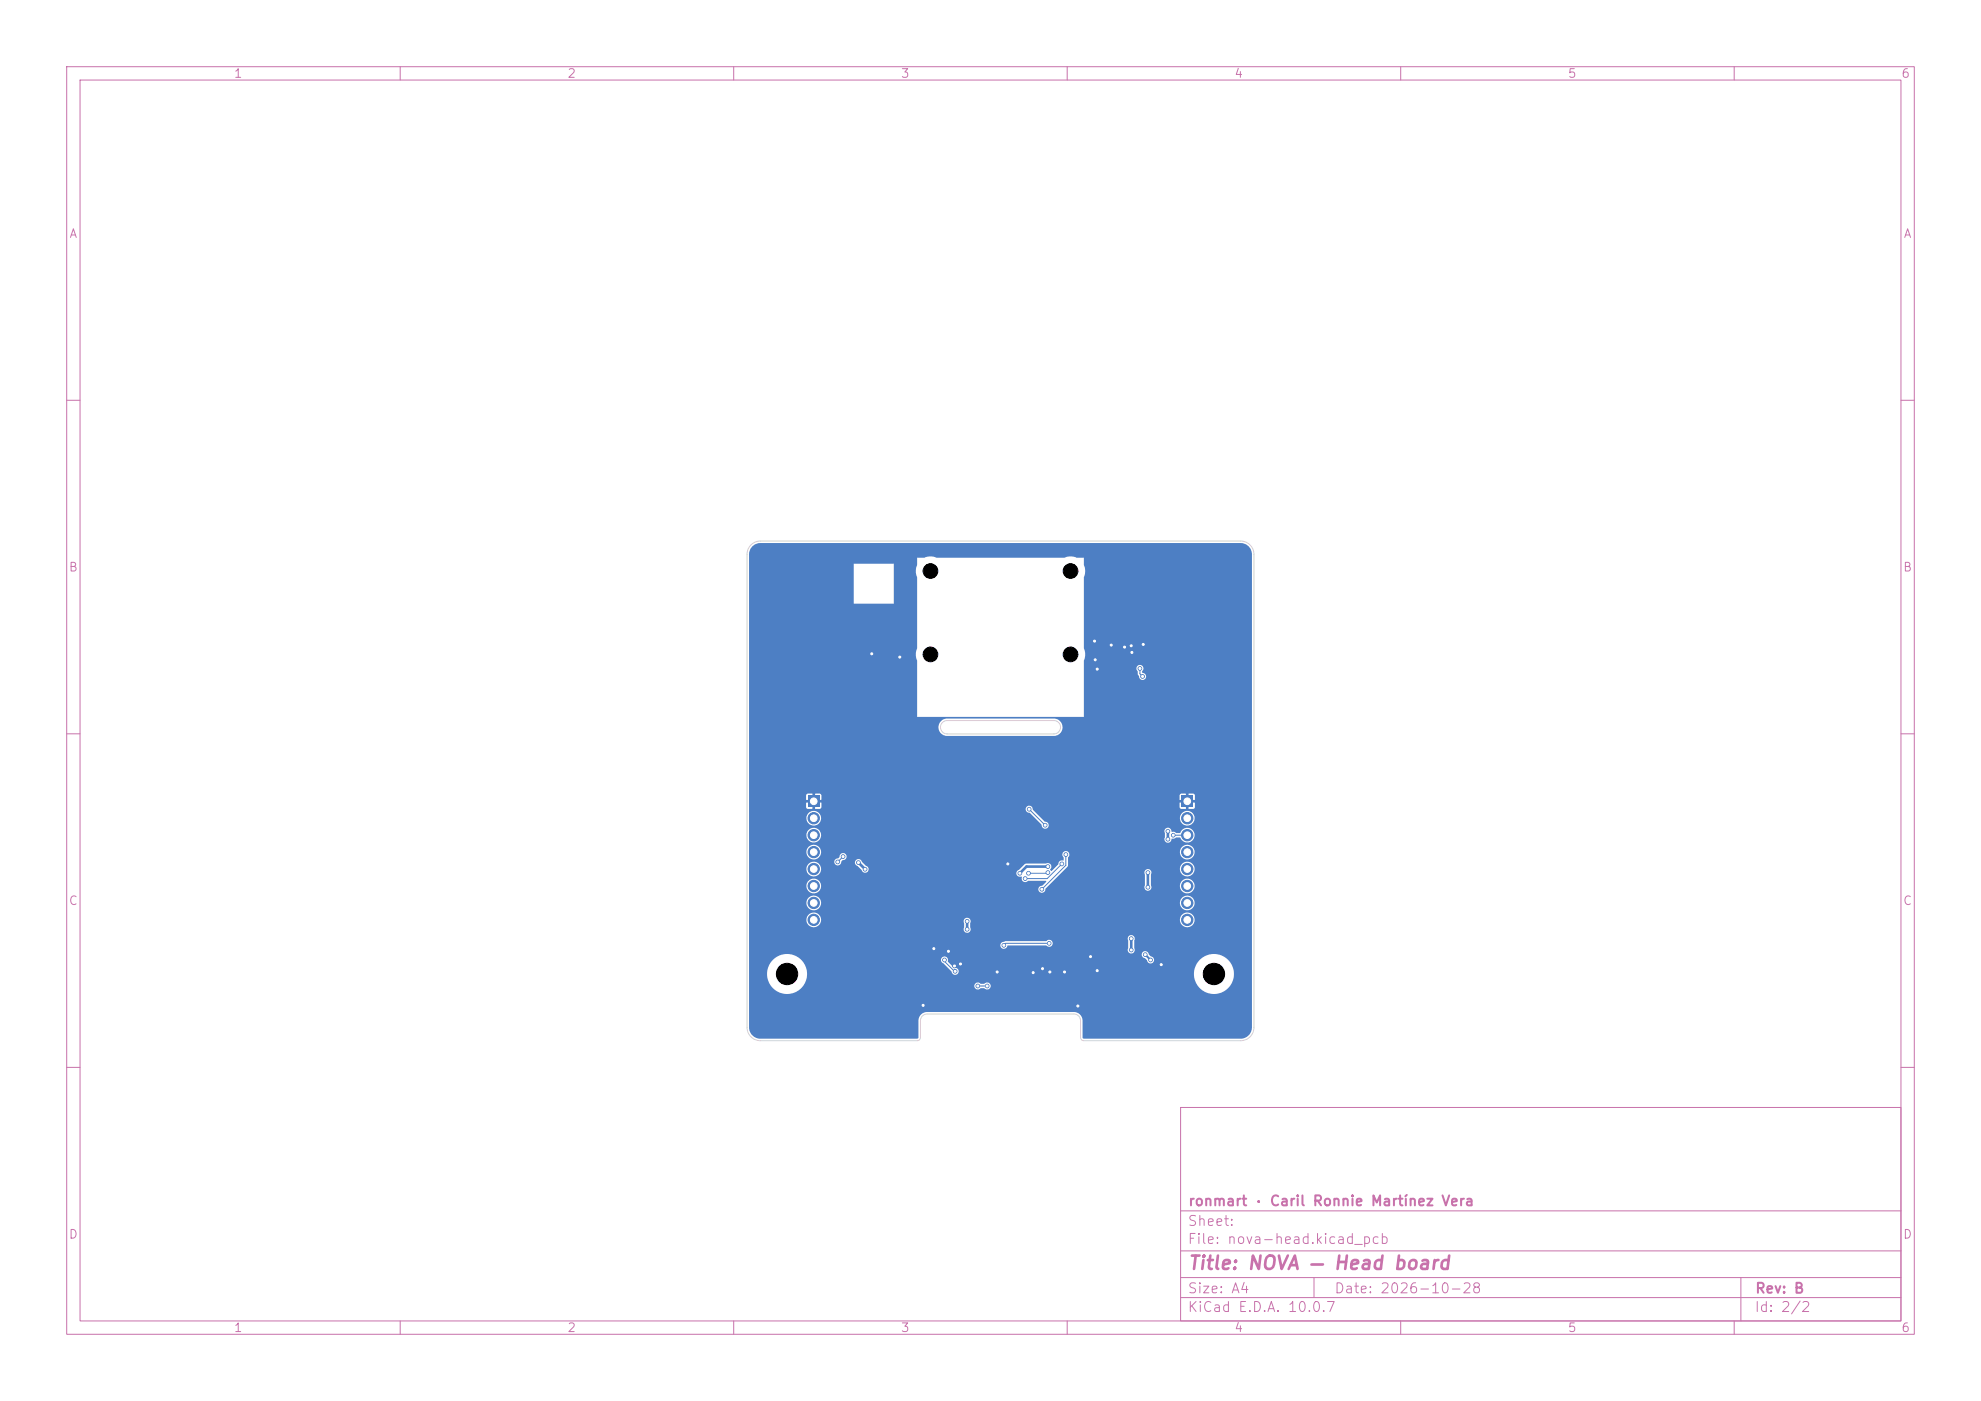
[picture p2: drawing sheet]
<svg xmlns="http://www.w3.org/2000/svg" width="297mm" height="210mm" viewBox="0 0 297 210" stroke-linecap="round" stroke-linejoin="round" font-family="sans-serif">
<defs><g id="words">
<text font-size="2" fill="#c872ab" x="178" y="190.8">Title: NOVA — Head board</text>
<g font-size="1.5" fill="#c872ab">
<text x="178" y="184.1">Sheet:</text>
<text x="178" y="181.1">ronmart · Caril Ronnie Martínez Vera</text>
<text x="178" y="186.8">File: nova-head.kicad_pcb</text>
<text x="178" y="197">KiCad E.D.A. 10.0.7</text>
<text x="178" y="194.2">Size: A4</text>
<text x="200" y="194.2">Date: 2026-10-28</text>
<text x="263" y="197">Id: 2/2</text>
<text x="263" y="194.2">Rev: B</text>
</g>
<g font-size="1.3" fill="#c872ab">
<text x="35" y="12">1</text>
<text x="85" y="12">2</text>
<text x="135" y="12">3</text>
<text x="185" y="12">4</text>
<text x="235" y="12">5</text>
<text x="285" y="12">6</text>
<text x="10.3" y="36">A</text>
<text x="285.3" y="36">A</text>
<text x="10.2" y="86">B</text>
<text x="285.2" y="86">B</text>
<text x="10.2" y="136">C</text>
<text x="285.2" y="136">C</text>
<text x="10.2" y="186">D</text>
<text x="285.2" y="186">D</text>
<text x="35" y="200">1</text>
<text x="85" y="200">2</text>
<text x="135" y="200">3</text>
<text x="185" y="200">4</text>
<text x="235" y="200">5</text>
<text x="285" y="200">6</text>
</g>
</g></defs>
<g fill="none" stroke="#c872ab" stroke-width=".15">
<path d="M10 10h277v190h-277zM12 12h273v186h-273zM60 10v2M110 10v2M160 10v2M210 10v2M260 10v2M10 60h2M285 60h2M10 110h2M285 110h2M10 160h2"/>
<path d="M177 166h108v32h-108zM285 160h2M60 198v2M110 198v2M160 198v2M177 194.5h108M177 191.5h108M177 187.5h108M177 181.5h108M197 191.5v3M210 198v2M260 198v2"/>
<path d="M261 191.5v6.5"/>
</g>
<path d="M121.2 119.3h1.6v1.7h-1.6z" fill="#4d7fc4"/>
<g fill="#4d7fc4" stroke="#4d7fc4" stroke-width=".15">
<circle cx="122" cy="122.6" r=".85"/>
<circle cx="122" cy="125.2" r=".85"/>
<circle cx="122" cy="127.7" r=".85"/>
<circle cx="122" cy="130.3" r=".85"/>
<circle cx="122" cy="132.8" r=".85"/>
<circle cx="122" cy="135.3" r=".85"/>
<circle cx="122" cy="137.9" r=".85"/>
</g>
<path d="M177.1 119.3h1.7v1.7h-1.7z" fill="#4d7fc4"/>
<g fill="#4d7fc4" stroke="#4d7fc4" stroke-width=".15">
<circle cx="178" cy="122.6" r=".85"/>
<circle cx="178" cy="125.2" r=".85"/>
<circle cx="178" cy="127.7" r=".85"/>
<circle cx="178" cy="130.3" r=".85"/>
<circle cx="178" cy="132.8" r=".85"/>
<circle cx="178" cy="135.3" r=".85"/>
<circle cx="178" cy="137.9" r=".85"/>
<circle cx="175.1" cy="124.6" r=".27"/>
<circle cx="152.9" cy="130.9" r=".27"/>
<circle cx="157.1" cy="129.9" r=".27"/>
<circle cx="172.1" cy="130.8" r=".27"/>
<circle cx="169.6" cy="142.4" r=".28"/>
<circle cx="145" cy="139.3" r=".28"/>
<circle cx="129.7" cy="130.3" r=".28"/>
<circle cx="172.1" cy="133" r=".28"/>
<circle cx="175.1" cy="125.8" r=".27"/>
<circle cx="169.6" cy="140.7" r=".28"/>
<circle cx="128.7" cy="129.3" r=".28"/>
<circle cx="145" cy="138.1" r=".28"/>
<circle cx="168.6" cy="97" r=".27"/>
<circle cx="164.2" cy="98.9" r=".28"/>
<circle cx="134.9" cy="98.5" r=".27"/>
<circle cx="142.2" cy="142.6" r=".27"/>
<circle cx="157.4" cy="145.7" r=".28"/>
<circle cx="144" cy="144.5" r=".28"/>
<circle cx="154.9" cy="145.8" r=".27"/>
<circle cx="140" cy="142.2" r=".28"/>
<circle cx="156.3" cy="145.2" r=".27"/>
<circle cx="130.7" cy="98" r=".27"/>
<circle cx="169.6" cy="96.8" r=".27"/>
<circle cx="171.4" cy="96.6" r=".28"/>
<circle cx="164.5" cy="100.3" r=".28"/>
<circle cx="151.1" cy="129.5" r=".27"/>
<circle cx="138.4" cy="150.7" r=".28"/>
<circle cx="161.6" cy="150.8" r=".27"/>
<circle cx="149.5" cy="145.7" r=".28"/>
<circle cx="143.1" cy="144.8" r=".27"/>
<circle cx="164.1" cy="96.1" r=".27"/>
<circle cx="166.6" cy="96.7" r=".27"/>
<circle cx="174.1" cy="144.6" r=".27"/>
<circle cx="169.7" cy="97.8" r=".27"/>
<circle cx="163.5" cy="143.4" r=".28"/>
<circle cx="164.5" cy="145.5" r=".27"/>
<circle cx="159.6" cy="145.7" r=".27"/>
<circle cx="125.6" cy="129.2" r=".27"/>
<circle cx="157.1" cy="130.8" r=".27"/>
<circle cx="126.4" cy="128.4" r=".27"/>
<circle cx="154.2" cy="130.9" r=".27"/>
<circle cx="175.9" cy="125.2" r=".27"/>
<circle cx="143.2" cy="145.6" r=".27"/>
<circle cx="159.2" cy="129.5" r=".27"/>
<circle cx="153.7" cy="131.7" r=".28"/>
<circle cx="141.6" cy="143.9" r=".27"/>
<circle cx="150.5" cy="141.7" r=".28"/>
<circle cx="157.3" cy="141.4" r=".27"/>
<circle cx="146.6" cy="147.8" r=".27"/>
<circle cx="148" cy="147.8" r=".28"/>
<circle cx="170.9" cy="100.2" r=".27"/>
<circle cx="159.8" cy="128.1" r=".27"/>
<circle cx="171.3" cy="101.4" r=".27"/>
<circle cx="156.2" cy="133.3" r=".28"/>
<circle cx="154.3" cy="121.3" r=".27"/>
<circle cx="156.7" cy="123.7" r=".28"/>
<circle cx="171.7" cy="143.1" r=".28"/>
<circle cx="172.5" cy="143.9" r=".27"/>
</g>
<path d="M128.7 129.3l1 1M145 138.1v1.2M157.1 129.9h-3.2l-1 1M172.1 130.8v2.2M175.1 124.6v1.2M169.6 140.7v1.7" fill="none" stroke="#4d7fc4" stroke-width=".4"/>
<path d="M170.9 100.2v.8l.4 .4M126.4 128.4l-.8 .8M154.3 121.3l2.4 2.4M157.1 130.8l-.1 .1h-2.8M159.2 129.5l-2.2 2.2h-3.3M159.8 128.1v1.6l-3.6 3.6M175.9 125.2h1.3M141.6 143.9v.2l1.6 1.5M146.6 147.8h1.4M157.3 141.4h-6.5l-.3 .3" fill="none" stroke="#4d7fc4" stroke-width=".15"/>
<path d="M171.7 143.1l.8 .8" fill="none" stroke="#4d7fc4" stroke-width=".3"/>
<path d="M112.7 82l.6-.4 .7-.2h72a1.7 1.7 0 0 1 1.7 1.7v70.9a1.7 1.7 0 0 1-1.7 1.7h-23.5l-.2-.2v-2.5a1.29 1.29 0 0 0-1.4-1.3h-21.9a1.3 1.3 0 0 0-1.3 1.4v2.4l-.2 .2h-23.5a1.7 1.7 0 0 1-1.7-1.7v-8h2.7a3 3 0 0 0 2.1 2.9 3 3 0 0 0 3.3-1.2h25.7v.2a.56 .56 0 0 0 .4 .4 .56 .56 0 0 0 .6-.2h.5a.54 .54 0 0 0 .8 0 .54 .54 0 0 0-.1-.8 .54 .54 0 0 0-.8 .2h-.5a.53 .53 0 0 0-.6-.2 .53 .53 0 0 0-.3 .4h-25.7h.1a3 3 0 0 0-.4-3.9h21l.1 .4 1.5 1.5a.53 .53 0 0 0 .8 .3h35.5v.1a3 3 0 0 0 4.5 2.5 3 3 0 0 0 0-5.2 3 3 0 0 0-4.5 2.5v.1h-35.5a.56 .56 0 0 0 .1-.7 .56 .56 0 0 0-.6-.2l-.9-1a.53 .53 0 0 0-.4-.7 .53 .53 0 0 0-.6 .4h-21l-.8-.5-.9-.3h52.8l.1 .4 .7 .6a.53 .53 0 0 0 .5 .4 .53 .53 0 0 0 .5-.5 .53 .53 0 0 0-.4-.5l-.4-.4a.53 .53 0 0 0-.5-.4 .53 .53 0 0 0-.5 .4h-52.9a3 3 0 0 0-3.3 3h-2.7v-4.4h37.7v.2a.58 .58 0 0 0 .6 .4 .58 .58 0 0 0 .5-.5h5.7a.55 .55 0 0 0 .8 .1 .55 .55 0 0 0 0-.8 .55 .55 0 0 0-.8 .1h-6.2a.61 .61 0 0 0-.6 .5h-37.7v-1h56.8v1.5a.54 .54 0 0 0 .5 .8 .54 .54 0 0 0 .5-.8v-1.2a.53 .53 0 0 0-.3-.7 .53 .53 0 0 0-.7 .4h-56.8v-2.8h8.6v.2a1.1 1.1 0 0 0 1.1 1 1.1 1.1 0 0 0 1.1-1h21.4v1a.54 .54 0 0 0 .5 .8 .54 .54 0 0 0 .5-.8v-1l-.1-.2h31.5a1.1 1.1 0 0 0 1.5 1.1 1.1 1.1 0 0 0 .3-1.9 1.1 1.1 0 0 0-1.8 .6v.2h-31.5a.53 .53 0 0 0-.5-.2 .53 .53 0 0 0-.4 .4h-21.4a1.1 1.1 0 0 0-1-1.2 1.1 1.1 0 0 0-1.2 1h-8.6v-2.5h8.6v.1a1.1 1.1 0 0 0 1.2 1.1 1.1 1.1 0 0 0 1-1.2h53.8v.1a1.1 1.1 0 0 0 1.7 .9 1.1 1.1 0 0 0 0-1.9 1.1 1.1 0 0 0-1.7 .9h-53.8v-.2a1.1 1.1 0 0 0-1.2-.9 1.1 1.1 0 0 0-1 1.1h-8.6v-2.6h8.6v.2a1.1 1.1 0 0 0 1.7 .9 1.1 1.1 0 0 0 0-1.9 1.1 1.1 0 0 0-1.7 .8h-8.6v-2.5h8.6v.2a1.1 1.1 0 0 0 .9 .9 1.1 1.1 0 0 0 1.1-.5h29.5v.2a.64 .64 0 0 0 .8 .4 .57 .57 0 0 0 .2 .8 .57 .57 0 0 0 .8-.2h2.6v.2l-.5 .5a.55 .55 0 0 0-.6 .6 .55 .55 0 0 0 .5 .5 .55 .55 0 0 0 .6-.6l2.4-2.5h12.4v2.1a.53 .53 0 0 0 .5 .7 .53 .53 0 0 0 .5-.8h4.3v.2a1.1 1.1 0 0 0 1.7 .9 1.1 1.1 0 0 0 0-1.9 1.1 1.1 0 0 0-1.7 .8h-4.3v-1.7a.53 .53 0 0 0-.3-.7 .53 .53 0 0 0-.7 .4h-12.4l.6-.5h17.1v.2a1.1 1.1 0 0 0 1.7 .8 1.1 1.1 0 0 0 0-1.9 1.1 1.1 0 0 0-1.7 .9h-17.1l.3-.5v-1.1a.57 .57 0 0 0 0-1h16.8v.2a1.1 1.1 0 0 0 1.7 .9 1.1 1.1 0 0 0 0-1.9 1.1 1.1 0 0 0-1.7 .8h-16.9a.55 .55 0 0 0-.7 .3 .55 .55 0 0 0 .2 .7v.4a.64 .64 0 0 0-.9 .6l-1 1a.2 .2 0 0 1-.1-.2 .2 .2 0 0 1 0-.2 .54 .54 0 0 0 0-.7 .54 .54 0 0 0-.7-.1l-3.1 .1-1.1 1-.2 .3h-29.5l.1-.1a1.1 1.1 0 0 0-.7-1.5 1.1 1.1 0 0 0-1.4 1h-8.6v-1.1h12.8v.2a.53 .53 0 0 0 .5 .4 .53 .53 0 0 0 .5-.5h2.1l.1 .4 .9 .9a.53 .53 0 0 0 .9 .1 .53 .53 0 0 0-.3-.8l-.6-.7a.53 .53 0 0 0-.5-.3 .53 .53 0 0 0-.5 .4h-2.1l.3-.3a.54 .54 0 0 0 .5-.5 .54 .54 0 0 0-.6-.5 .54 .54 0 0 0-.5 .6l-.5 .3-.2 .3h-12.8v-1.5h8.6a1.1 1.1 0 0 0 1.5 1.2 1.1 1.1 0 0 0 .3-1.9 1.1 1.1 0 0 0-1.8 .6v.1h-8.6v-2.5h8.6a1.1 1.1 0 0 0 1.4 1.2 1.1 1.1 0 0 0 .6-1.8h51.7v1a.56 .56 0 0 0 .4 .8 .56 .56 0 0 0 .7-.6h.4l.2-.2h.6a1.12 1.12 0 0 0 1.4 .8 1.12 1.12 0 0 0 .7-1.5 1.12 1.12 0 0 0-1.6-.6l-.5 .7h-.5l-.3-.2h-.4a.56 .56 0 0 0-.5-.6 .56 .56 0 0 0-.6 .4h-51.8a1.1 1.1 0 0 0-1.1-.4 1.1 1.1 0 0 0-.8 1h-8.6v-2.5h8.6v.1a1.1 1.1 0 0 0 1.7 .9 1.1 1.1 0 0 0 0-1.9 1.1 1.1 0 0 0-1.7 .9h-8.6v-3.4h8.5v.7h.7v.4h-.7l.1 .7 .2 .3h.7v-.7h.4v.7l31.6-.1v.2a.61 .61 0 0 0 .6 .5l1.8 1.8a.54 .54 0 0 0 .5 .5 .54 .54 0 0 0 .5-.6 .54 .54 0 0 0-.6-.5l-.6-.5h20.9v.1a1.1 1.1 0 0 0 1.7 .9 1.1 1.1 0 0 0 0-1.9 1.1 1.1 0 0 0-1.7 .9h-20.9l-1.2-1.3a.53 .53 0 0 0-.4-.5 .53 .53 0 0 0-.6 .4h-30.8l.1-.2 .1-.7h-.7v-.4h.7v-.7h53.7v.7h.6v.4h-.6v.8l.2 .2h.7v-.7h.4v.7h.7l.2-.3 .1-.7h-.7v-.4h.7v-.7l-.3-.2h-.7v.6h-.4v-.6h-.7l-.2 .2h-53.7l-.3-.2h-.7v.6h-.4v-.6h-.7l-.3 .2h-8.5v-10.2h28.4v.2a1.3 1.3 0 0 0 1.2 1.1h16.4a1.3 1.3 0 0 0 1-1.4 1.3 1.3 0 0 0-1.3-1.2h-16a1.3 1.3 0 0 0-1.3 1.3h-28.4v-18.5h21.7v-4.9h3.3l.2 .9-.1 10.8a2.24 2.24 0 0 0 .1 1.7v8.5h25v-7.4h7.9l.2 .5v.5l.1 .2a.56 .56 0 0 0 .6 .6 .56 .56 0 0 0 .6-.6 .56 .56 0 0 0-.7-.5v-.1a.54 .54 0 0 0 0-.9 .54 .54 0 0 0-.8 .3h-7.9v-1.1a2.29 2.29 0 0 0 0-1.8v-10.7a2.24 2.24 0 0 0 0-1.8v-1.1h-1.1l-.8-.2-1 .2h-19.3a2.25 2.25 0 0 0-1.7 0h-1.1v1.1l-.2 .9h-3.3v-1.1h-6v6h-15.7v-7.4l.2-.7z" fill="#4d7fc4"/>
<path d="M112.6 81.7a2 2 0 0 1 1.4-.6h72a2 2 0 0 1 2 2v70.9a2 2 0 0 1-2 2h-23.5a.5 .5 0 0 1-.5-.5v-2.5a1 1 0 0 0-1-1h-22a1 1 0 0 0-1 1v2.5a.5 .5 0 0 1-.5 .5h-23.5a2 2 0 0 1-2-2v-70.9a2 2 0 0 1 .6-1.4zM141.3 108.3l.3-.2 .4-.1h16a1 1 0 0 1 1 1 1 1 0 0 1-1 1h-16a1 1 0 0 1-.9-.6 1 1 0 0 1 .2-1.1z" fill="none" stroke="#d0d2cd" stroke-width=".15"/>
<g fill="#fff" stroke="#fff" stroke-width=".15">
<circle cx="175.1" cy="124.6" r=".15"/>
<circle cx="152.9" cy="130.9" r=".15"/>
<circle cx="157.1" cy="129.9" r=".15"/>
<circle cx="172.1" cy="130.8" r=".15"/>
<circle cx="169.6" cy="142.4" r=".15"/>
<circle cx="145" cy="139.3" r=".15"/>
<circle cx="129.7" cy="130.3" r=".15"/>
<circle cx="172.1" cy="133" r=".15"/>
<circle cx="175.1" cy="125.8" r=".15"/>
<circle cx="169.6" cy="140.7" r=".15"/>
<circle cx="128.7" cy="129.3" r=".15"/>
<circle cx="145" cy="138.1" r=".15"/>
<circle cx="168.6" cy="97" r=".15"/>
<circle cx="164.2" cy="98.9" r=".15"/>
<circle cx="134.9" cy="98.5" r=".15"/>
<circle cx="142.2" cy="142.6" r=".15"/>
<circle cx="157.4" cy="145.7" r=".15"/>
<circle cx="144" cy="144.5" r=".15"/>
<circle cx="154.9" cy="145.8" r=".15"/>
<circle cx="140" cy="142.2" r=".15"/>
<circle cx="156.3" cy="145.2" r=".15"/>
<circle cx="130.7" cy="98" r=".15"/>
<circle cx="169.6" cy="96.8" r=".15"/>
<circle cx="171.4" cy="96.6" r=".15"/>
<circle cx="164.5" cy="100.3" r=".15"/>
<circle cx="151.1" cy="129.5" r=".15"/>
<circle cx="138.4" cy="150.7" r=".15"/>
<circle cx="161.6" cy="150.8" r=".15"/>
<circle cx="149.5" cy="145.7" r=".15"/>
<circle cx="143.1" cy="144.8" r=".15"/>
<circle cx="164.1" cy="96.1" r=".15"/>
<circle cx="166.6" cy="96.7" r=".15"/>
<circle cx="174.1" cy="144.6" r=".15"/>
<circle cx="169.7" cy="97.8" r=".15"/>
<circle cx="163.5" cy="143.4" r=".15"/>
<circle cx="164.5" cy="145.5" r=".15"/>
<circle cx="159.6" cy="145.7" r=".15"/>
<circle cx="125.6" cy="129.2" r=".15"/>
<circle cx="157.1" cy="130.8" r=".15"/>
<circle cx="126.4" cy="128.4" r=".15"/>
<circle cx="154.2" cy="130.9" r=".15"/>
<circle cx="175.9" cy="125.2" r=".15"/>
<circle cx="143.2" cy="145.6" r=".15"/>
<circle cx="159.2" cy="129.5" r=".15"/>
<circle cx="153.7" cy="131.7" r=".15"/>
<circle cx="141.6" cy="143.9" r=".15"/>
<circle cx="150.5" cy="141.7" r=".15"/>
<circle cx="157.3" cy="141.4" r=".15"/>
<circle cx="146.6" cy="147.8" r=".15"/>
<circle cx="148" cy="147.8" r=".15"/>
<circle cx="170.9" cy="100.2" r=".15"/>
<circle cx="159.8" cy="128.1" r=".15"/>
<circle cx="171.3" cy="101.4" r=".15"/>
<circle cx="156.2" cy="133.3" r=".15"/>
<circle cx="154.3" cy="121.3" r=".15"/>
<circle cx="156.7" cy="123.7" r=".15"/>
<circle cx="171.7" cy="143.1" r=".15"/>
<circle cx="172.5" cy="143.9" r=".15"/>
<circle cx="122" cy="120.1" r=".5"/>
<circle cx="122" cy="122.7" r=".5"/>
<circle cx="122" cy="125.2" r=".5"/>
<circle cx="122" cy="127.7" r=".5"/>
<circle cx="122" cy="130.3" r=".5"/>
<circle cx="122" cy="132.8" r=".5"/>
<circle cx="122" cy="135.4" r=".5"/>
<circle cx="122" cy="137.9" r=".5"/>
<circle cx="178" cy="120.1" r=".5"/>
<circle cx="178" cy="122.7" r=".5"/>
<circle cx="178" cy="125.2" r=".5"/>
<circle cx="178" cy="127.7" r=".5"/>
<circle cx="178" cy="130.3" r=".5"/>
<circle cx="178" cy="132.8" r=".5"/>
<circle cx="178" cy="135.4" r=".5"/>
<circle cx="178" cy="137.9" r=".5"/>
</g>
<g fill="#000" stroke="#000" stroke-width=".15">
<circle cx="139.5" cy="98.1" r="1.1"/>
<circle cx="139.5" cy="85.6" r="1.1"/>
<circle cx="160.5" cy="98.1" r="1.1"/>
<circle cx="160.5" cy="85.6" r="1.1"/>
<circle cx="118" cy="146" r="1.6"/>
<circle cx="182" cy="146" r="1.6"/>
</g>
<use href="#words"/>
</svg>
